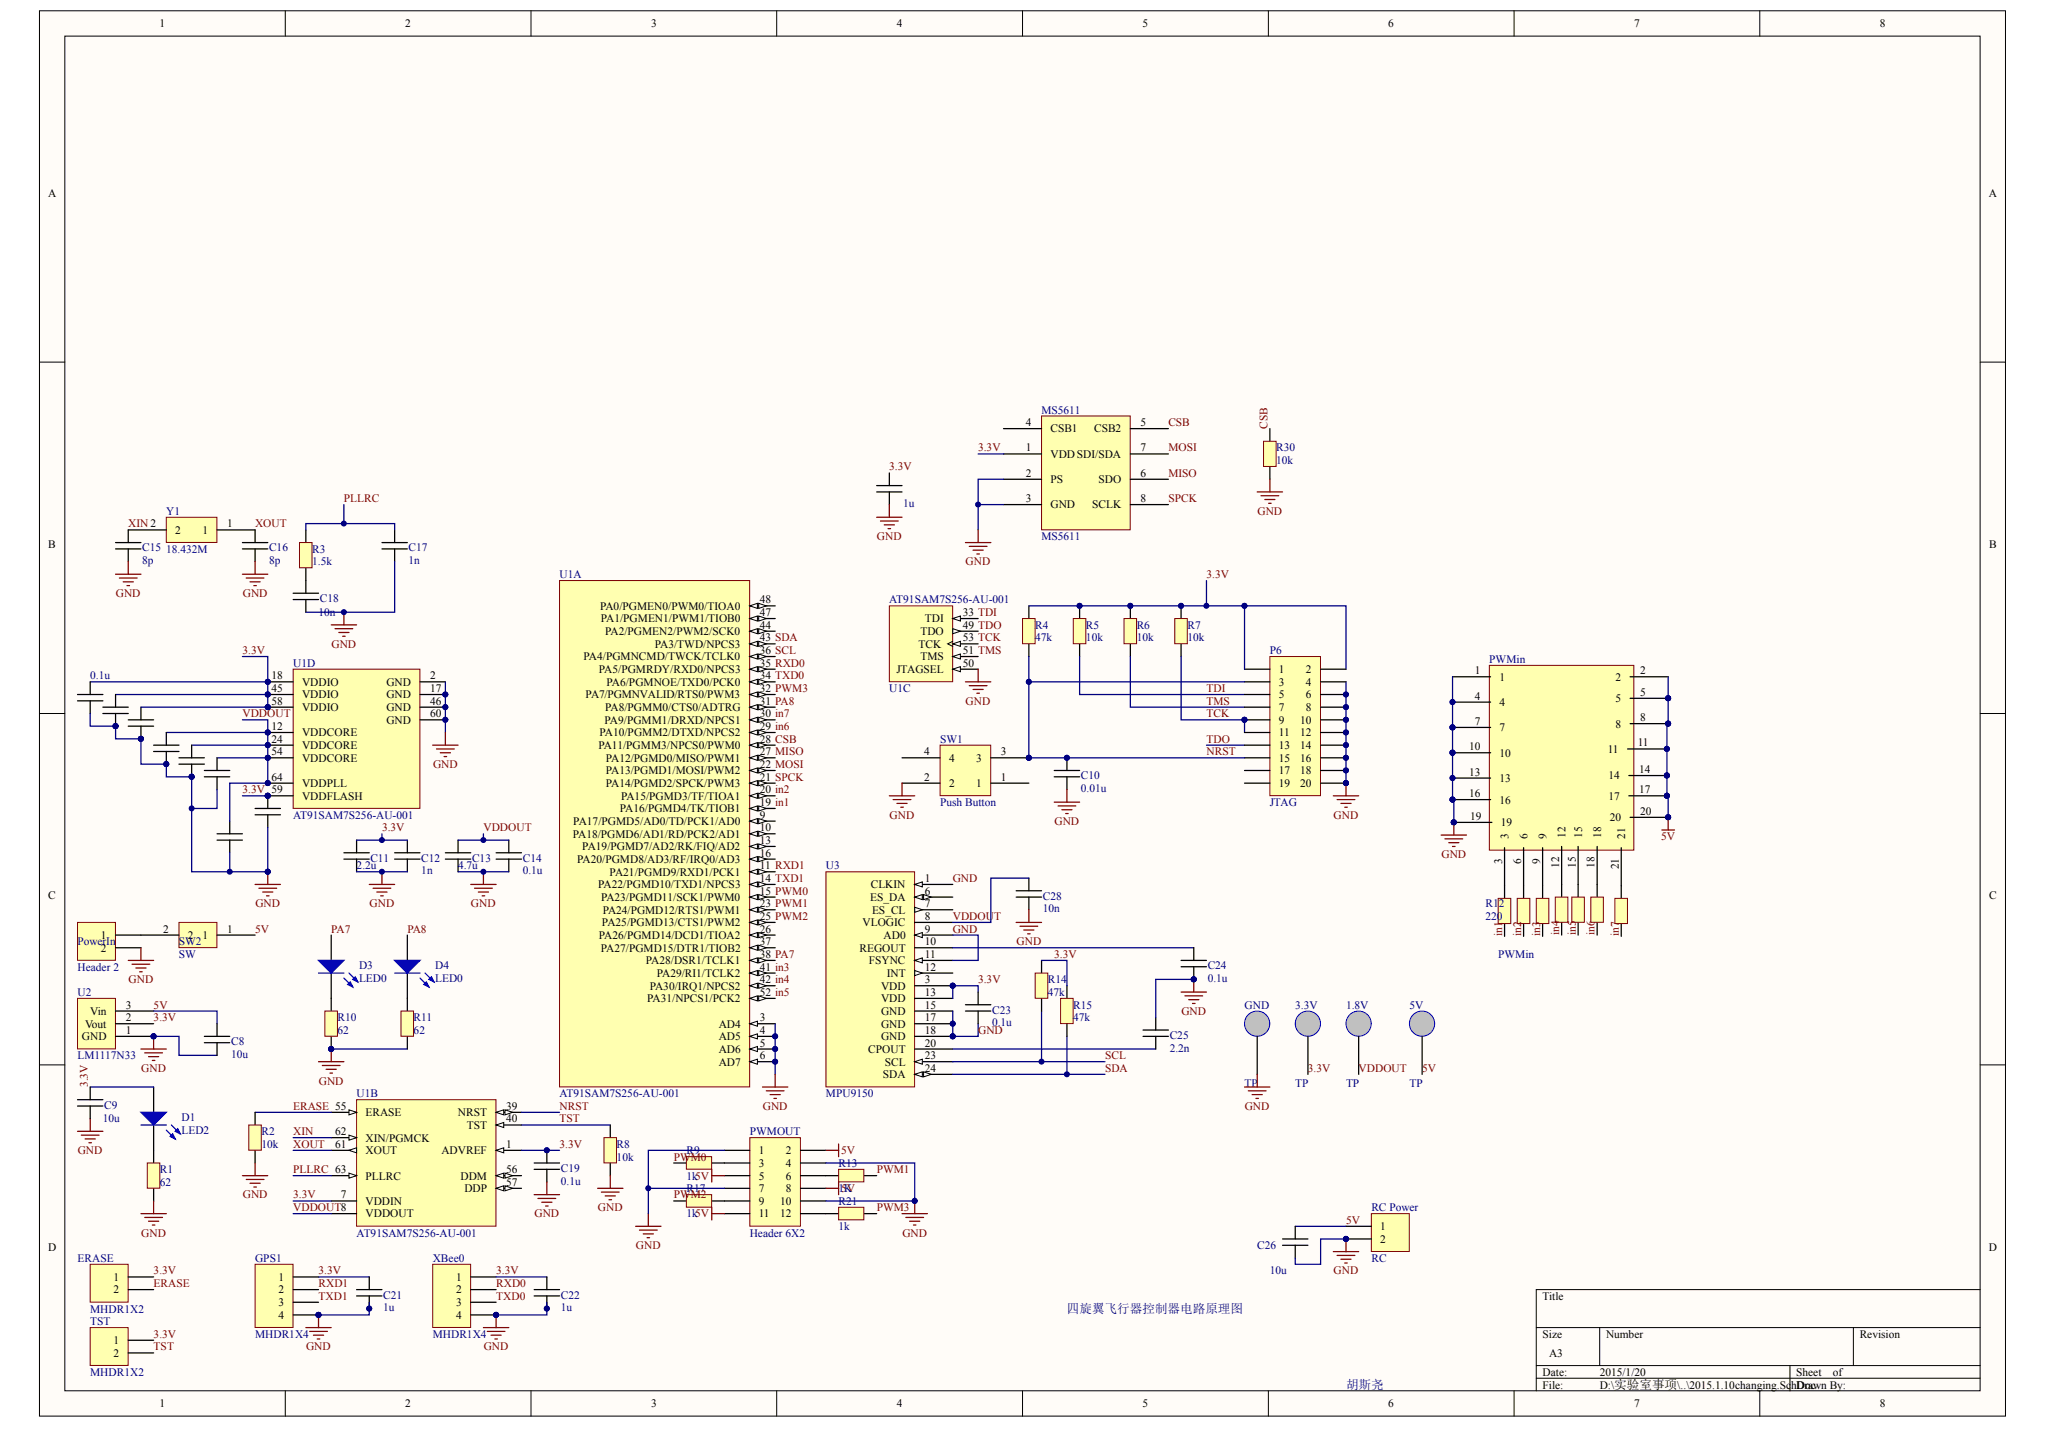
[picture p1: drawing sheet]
<svg xmlns="http://www.w3.org/2000/svg" width="289mm" height="202mm" viewBox="0 0 289 202" stroke-linecap="round" stroke-linejoin="round" font-family="sans-serif">
<defs><g id="words">
<g font-size="1.8" fill="#000080">
<text x="150.5" y="185.1">四旋翼飞行器控制器电路原理图</text>
<text x="189.9" y="195.9">胡斯尧</text>
</g>
<g font-size="1.6">
<text x="22.5" y="3.9">1</text>
<text x="57.2" y="3.9">2</text>
<text x="91.8" y="3.9">3</text>
<text x="126.5" y="3.9">4</text>
<text x="161.2" y="3.9">5</text>
<text x="195.9" y="3.9">6</text>
<text x="230.5" y="3.9">7</text>
<text x="265.2" y="3.9">8</text>
<text x="6.8" y="27.7">A</text>
<text x="280.6" y="27.7">A</text>
<text x="144.7" y="60.1">4</text>
<text x="144.7" y="63.7">1</text>
<text x="148.2" y="61">CSB1</text>
<text x="148.2" y="64.6">VDDSDI/SDA</text>
<text x="154.4" y="61">CSB2</text>
<text x="160.9" y="60.1">5</text>
<text x="160.9" y="63.7">7</text>
<text x="144.7" y="67.3">2</text>
<text x="144.7" y="70.8">3</text>
<text x="148.2" y="68.1">PS</text>
<text x="148.2" y="71.7">GND</text>
<text x="154.1" y="71.7">SCLK</text>
<text x="155" y="68.1">SDO</text>
<text x="160.9" y="67.3">6</text>
<text x="160.9" y="70.8">8</text>
<text x="6.8" y="77.3">B</text>
<text x="24.7" y="75.3">2</text>
<text x="28.6" y="75.3">1</text>
<text x="32" y="74.4">1</text>
<text x="280.6" y="77.3">B</text>
<text x="84.6" y="86">PA0/PGMEN0/PWM0/TIOA0</text>
<text x="84.8" y="87.8">PA1/PGMEN1/PWM1/TIOB0</text>
<text x="85.4" y="89.6">PA2/PGMEN2/PWM2/SCK0</text>
<text x="107.2" y="85.1">48</text>
<text x="107.2" y="86.9">47</text>
<text x="107.2" y="88.7">44</text>
<text x="129.8" y="89.6">TDO</text>
<text x="130.5" y="87.8">TDI</text>
<text x="135.9" y="86.9">33 TDI</text>
<text x="135.9" y="88.7">49 TDO</text>
<text x="38.3" y="95.8">18</text>
<text x="60.7" y="95.8">2</text>
<text x="82.3" y="93.2">PA4/PGMNCMD/TWCK/TCLK0</text>
<text x="84.5" y="94.9">PA5/PGMRDY/RXD0/NPCS3</text>
<text x="92.4" y="91.4">PA3/TWD/NPCS3</text>
<text x="107.2" y="90.5">43 SDA</text>
<text x="107.2" y="92.3">36 SCL</text>
<text x="107.2" y="94">35 RXD0</text>
<text x="107.2" y="95.8">34 TXD0</text>
<text x="126.5" y="94.9">JTAGSEL</text>
<text x="129.6" y="91.4">TCK</text>
<text x="129.8" y="93.2">TMS</text>
<text x="135.9" y="94">50</text>
<text x="135.9" y="90.5">53 TCK</text>
<text x="135.9" y="92.3">51 TMS</text>
<text x="180.4" y="94.9">1</text>
<text x="184.2" y="94.9">2</text>
<text x="208.1" y="95.1">1</text>
<text x="231.4" y="95.1">2</text>
<text x="38.3" y="97.6">45</text>
<text x="38.3" y="99.4">58</text>
<text x="42.6" y="96.7">VDDIO</text>
<text x="42.6" y="98.5">VDDIO</text>
<text x="42.6" y="100.3">VDDIO</text>
<text x="54.5" y="96.7">GND</text>
<text x="54.5" y="98.5">GND</text>
<text x="54.5" y="100.3">GND</text>
<text x="60.7" y="97.6">17</text>
<text x="60.7" y="99.4">46</text>
<text x="60.7" y="101.2">60</text>
<text x="82.6" y="98.5">PA7/PGMNVALID/RTS0/PWM3</text>
<text x="85.4" y="100.3">PA8/PGMM0/CTS0/ADTRG</text>
<text x="85.6" y="96.7">PA6/PGMNOE/TXD0/PCK0</text>
<text x="107.2" y="97.6">32 PWM3</text>
<text x="107.2" y="99.4">31 PA8</text>
<text x="107.2" y="101.2">30 in7</text>
<text x="180.4" y="96.7">3</text>
<text x="180.4" y="98.5">5</text>
<text x="180.4" y="100.3">7</text>
<text x="184.2" y="96.7">4</text>
<text x="184.2" y="98.5">6</text>
<text x="184.2" y="100.3">8</text>
<text x="208.1" y="98.7">4</text>
<text x="211.5" y="96">1</text>
<text x="211.5" y="99.6">4</text>
<text x="227.9" y="96">2</text>
<text x="227.9" y="99.1">5</text>
<text x="231.4" y="98.2">5</text>
<text x="231.4" y="101.7">8</text>
<text x="38.3" y="103">12</text>
<text x="38.3" y="104.8">24</text>
<text x="38.3" y="106.6">54</text>
<text x="42.6" y="103.9">VDDCORE</text>
<text x="42.6" y="105.7">VDDCORE</text>
<text x="42.6" y="107.4">VDDCORE</text>
<text x="54.5" y="102.1">GND</text>
<text x="84.4" y="105.7">PA11/PGMM3/NPCS0/PWM0</text>
<text x="84.6" y="103.9">PA10/PGMM2/DTXD/NPCS2</text>
<text x="85.3" y="102.1">PA9/PGMM1/DRXD/NPCS1</text>
<text x="85.5" y="107.4">PA12/PGMD0/MISO/PWM1</text>
<text x="107.2" y="103">29 in6</text>
<text x="107.2" y="104.8">28 CSB</text>
<text x="107.2" y="106.6">27 MISO</text>
<text x="130.4" y="106.6">4</text>
<text x="133.9" y="107.4">4</text>
<text x="137.7" y="107.4">3</text>
<text x="141.2" y="106.6">3</text>
<text x="180.4" y="102.1">9</text>
<text x="180.4" y="103.9">11</text>
<text x="180.4" y="105.7">13</text>
<text x="180.4" y="107.4">15</text>
<text x="183.4" y="102.1">10</text>
<text x="183.4" y="103.9">12</text>
<text x="183.4" y="105.7">14</text>
<text x="183.4" y="107.4">16</text>
<text x="207.2" y="105.8">10</text>
<text x="208.1" y="102.3">7</text>
<text x="211.5" y="103.2">7</text>
<text x="211.5" y="106.7">10</text>
<text x="226.8" y="106.2">11</text>
<text x="227.9" y="102.6">8</text>
<text x="231" y="105.3">11</text>
<text x="38.3" y="110.1">64</text>
<text x="42.6" y="112.8">VDDFLASH</text>
<text x="42.6" y="111">VDDPLL</text>
<text x="85.5" y="109.2">PA13/PGMD1/MOSI/PWM2</text>
<text x="85.5" y="111">PA14/PGMD2/SPCK/PWM3</text>
<text x="87.6" y="112.8">PA15/PGMD3/TF/TIOA1</text>
<text x="107.2" y="108.3">22 MOSI</text>
<text x="107.2" y="110.1">21 SPCK</text>
<text x="107.2" y="111.9">20 in2</text>
<text x="107.2" y="113.7">19 in1</text>
<text x="130.4" y="110.1">2</text>
<text x="133.9" y="111">2</text>
<text x="137.7" y="111">1</text>
<text x="141.2" y="110.1">1</text>
<text x="180.4" y="109.2">17</text>
<text x="180.4" y="111">19</text>
<text x="183.4" y="109.2">18</text>
<text x="183.4" y="111">20</text>
<text x="207.2" y="109.4">13</text>
<text x="207.2" y="112.4">16</text>
<text x="211.5" y="110.3">13</text>
<text x="211.5" y="113.3">16</text>
<text x="226.9" y="109.9">14</text>
<text x="226.9" y="112.8">17</text>
<text x="231.2" y="109.1">14</text>
<text x="231.2" y="111.9">17</text>
<text x="80.8" y="118.2">PA18/PGMD6/AD1/RD/PCK2/AD1</text>
<text x="80.9" y="116.4">PA17/PGMD5/AD0/TD/PCK1/AD0</text>
<text x="82.1" y="119.9">PA19/PGMD7/AD2/RK/FIQ/AD2</text>
<text x="87.4" y="114.6">PA16/PGMD4/TK/TIOB1</text>
<text x="107.2" y="117.3">10</text>
<text x="107.2" y="119.1">13</text>
<text x="107.2" y="115.5">9</text>
<text x="207.4" y="115.7">19</text>
<text x="211.7" y="116.6">19</text>
<text x="212.8" y="118.3" transform="rotate(-90 212.8 118.3)">3</text>
<text x="215.5" y="118.3" transform="rotate(-90 215.5 118.3)">6</text>
<text x="218.2" y="118.3" transform="rotate(-90 218.2 118.3)">9</text>
<text x="220.9" y="118.1" transform="rotate(-90 220.9 118.1)">12</text>
<text x="223.2" y="118.1" transform="rotate(-90 223.2 118.1)">15</text>
<text x="225.9" y="118.1" transform="rotate(-90 225.9 118.1)">18</text>
<text x="227.1" y="115.8">20</text>
<text x="229.3" y="118.3" transform="rotate(-90 229.3 118.3)">21</text>
<text x="231.4" y="115">20</text>
<text x="81.4" y="121.7">PA20/PGMD8/AD3/RF/IRQ0/AD3</text>
<text x="84.4" y="125.3">PA22/PGMD10/TXD1/NPCS3</text>
<text x="86" y="123.5">PA21/PGMD9/RXD1/PCK1</text>
<text x="107.2" y="120.8">16</text>
<text x="107.2" y="122.6">11 RXD1</text>
<text x="107.2" y="124.4">14 TXD1</text>
<text x="122.9" y="125.3">CLKIN</text>
<text x="130.5" y="124.4">1</text>
<text x="211.9" y="121.8" transform="rotate(-90 211.9 121.8)">3</text>
<text x="214.6" y="121.8" transform="rotate(-90 214.6 121.8)">6</text>
<text x="217.3" y="121.8" transform="rotate(-90 217.3 121.8)">9</text>
<text x="220" y="122.4" transform="rotate(-90 220 122.4)">12</text>
<text x="222.3" y="122.4" transform="rotate(-90 222.3 122.4)">15</text>
<text x="225" y="122.4" transform="rotate(-90 225 122.4)">18</text>
<text x="228.4" y="122.6" transform="rotate(-90 228.4 122.6)">21</text>
<text x="6.8" y="126.9">C</text>
<text x="23" y="131.6">2</text>
<text x="32" y="131.6">1</text>
<text x="84.8" y="127.1">PA23/PGMD11/SCK1/PWM0</text>
<text x="84.9" y="130.7">PA25/PGMD13/CTS1/PWM2</text>
<text x="85" y="128.9">PA24/PGMD12/RTS1/PWM1</text>
<text x="107.2" y="126.2">15 PWM0</text>
<text x="107.2" y="128">23 PWM1</text>
<text x="107.2" y="129.8">25 PWM2</text>
<text x="107.2" y="131.6">26</text>
<text x="121.7" y="130.7">VLOGIC</text>
<text x="122.8" y="127.1">ES_DA</text>
<text x="123" y="128.9">ES_CL</text>
<text x="130.5" y="126.2">6</text>
<text x="130.5" y="128">7</text>
<text x="130.5" y="129.8">8</text>
<text x="130.5" y="131.6">9</text>
<text x="280.6" y="126.9">C</text>
<text x="14.2" y="132.5">1</text>
<text x="14.2" y="134.2">2</text>
<text x="26.5" y="132.5">2</text>
<text x="28.6" y="132.5">1</text>
<text x="84.5" y="132.5">PA26/PGMD14/DCD1/TIOA2</text>
<text x="84.8" y="134.2">PA27/PGMD15/DTR1/TIOB2</text>
<text x="91.1" y="136">PA28/DSR1/TCLK1</text>
<text x="92.6" y="137.8">PA29/RI1/TCLK2</text>
<text x="107.2" y="133.3">37</text>
<text x="107.2" y="135.1">38 PA7</text>
<text x="107.2" y="136.9">41 in3</text>
<text x="121.2" y="134.2">REGOUT</text>
<text x="122.6" y="136">FSYNC</text>
<text x="124.7" y="132.5">AD0</text>
<text x="125.1" y="137.8">INT</text>
<text x="130.5" y="135.1">11</text>
<text x="130.5" y="133.3">10</text>
<text x="130.5" y="136.9">12</text>
<text x="12.7" y="143.2">Vin</text>
<text x="17.7" y="142.3">3</text>
<text x="91.3" y="141.4">PA31/NPCS1/PCK2</text>
<text x="91.7" y="139.6">PA30/IRQ1/NPCS2</text>
<text x="107.2" y="138.7">42 in4</text>
<text x="107.2" y="140.5">52 in5</text>
<text x="124.3" y="139.6">VDD</text>
<text x="124.3" y="141.4">VDD</text>
<text x="124.3" y="143.2">GND</text>
<text x="130.5" y="138.7">3</text>
<text x="130.5" y="140.5">13</text>
<text x="130.5" y="142.3">15</text>
<text x="11.6" y="146.7">GND</text>
<text x="12" y="145">Vout</text>
<text x="17.7" y="145.8">1</text>
<text x="17.7" y="144.1">2</text>
<text x="101.4" y="145">AD4</text>
<text x="101.4" y="146.7">AD5</text>
<text x="101.4" y="148.5">AD6</text>
<text x="107.2" y="144.1">3</text>
<text x="107.2" y="145.8">4</text>
<text x="107.2" y="147.6">5</text>
<text x="107.2" y="149.4">6</text>
<text x="122.5" y="148.5">CPOUT</text>
<text x="124.3" y="145">GND</text>
<text x="124.3" y="146.7">GND</text>
<text x="130.5" y="144.1">17</text>
<text x="130.5" y="145.8">18</text>
<text x="130.5" y="147.6">20</text>
<text x="130.5" y="149.4">23</text>
<text x="101.4" y="150.3">AD7</text>
<text x="124.6" y="152.1">SDA</text>
<text x="124.8" y="150.3">SCL</text>
<text x="130.5" y="151.2">24</text>
<text x="47.3" y="160.1">62</text>
<text x="47.3" y="161.9">61</text>
<text x="51.6" y="157.4">ERASE</text>
<text x="51.6" y="161">XIN/PGMCK</text>
<text x="64.6" y="157.4">NRST</text>
<text x="65.9" y="159.2">TST</text>
<text x="71.4" y="161.9">1</text>
<text x="71.4" y="156.6">39</text>
<text x="71.4" y="158.3">40</text>
<text x="51.6" y="166.4">PLLRC</text>
<text x="51.6" y="162.8">XOUT</text>
<text x="62.3" y="162.8">ADVREF</text>
<text x="65" y="166.4">DDM</text>
<text x="71.4" y="165.5">56</text>
<text x="71.4" y="167.3">57</text>
<text x="107" y="162.8">1</text>
<text x="107" y="164.6">3</text>
<text x="107" y="166.4">5</text>
<text x="110.9" y="162.8">2</text>
<text x="110.9" y="164.6">4</text>
<text x="110.9" y="166.4">6</text>
<text x="48.1" y="169.1">7</text>
<text x="51.6" y="170">VDDIN</text>
<text x="51.6" y="171.7">VDDOUT</text>
<text x="65.5" y="168.2">DDP</text>
<text x="107" y="168.2">7</text>
<text x="107" y="170">9</text>
<text x="107" y="171.7">11</text>
<text x="110.1" y="170">10</text>
<text x="110.1" y="171.7">12</text>
<text x="110.9" y="168.2">8</text>
<text x="194.7" y="173.5">1</text>
<text x="6.8" y="176.4">D</text>
<text x="194.7" y="175.3">2</text>
<text x="280.6" y="176.4">D</text>
<text x="16" y="180.7">1</text>
<text x="16" y="182.5">2</text>
<text x="39.3" y="180.7">1</text>
<text x="39.3" y="182.5">2</text>
<text x="39.3" y="184.2">3</text>
<text x="64.3" y="180.7">1</text>
<text x="64.3" y="182.5">2</text>
<text x="64.3" y="184.2">3</text>
<text x="217.6" y="183.3">Title</text>
<text x="16" y="189.6">1</text>
<text x="16" y="191.4">2</text>
<text x="39.3" y="186">4</text>
<text x="64.3" y="186">4</text>
<text x="217.6" y="188.7">Size</text>
<text x="218.5" y="191.4">A3</text>
<text x="226.6" y="188.7">Number</text>
<text x="262.4" y="188.7">Revision</text>
<text x="217.6" y="194.1">Date:</text>
<text x="217.6" y="195.9">File:</text>
<text x="225.7" y="194.1">2015/1/20</text>
<text x="225.7" y="195.9">D:\实验室事项\..\2015.1.10changing.SchDoc</text>
<text x="253.4" y="194.1">Sheet</text>
<text x="254.6" y="195.9">rawn By:</text>
<text x="258.6" y="194.1">of</text>
<text x="22.5" y="198.5">1</text>
<text x="57.2" y="198.5">2</text>
<text x="91.8" y="198.5">3</text>
<text x="126.5" y="198.5">4</text>
<text x="161.2" y="198.5">5</text>
<text x="195.9" y="198.5">6</text>
<text x="230.5" y="198.5">7</text>
<text x="265.2" y="198.5">8</text>
</g>
<g font-size="1.6" fill="#000080">
<text x="146.9" y="58.3">MS5611</text>
<text x="180" y="63.7">R30</text>
<text x="180" y="65.5">10k</text>
<text x="127.4" y="71.5">1u</text>
<text x="20.1" y="77.8">C15</text>
<text x="23.5" y="72.6">Y1</text>
<text x="23.5" y="78">18.432M</text>
<text x="38" y="77.8">C16</text>
<text x="44" y="78">R3</text>
<text x="57.6" y="77.8">C17</text>
<text x="146.9" y="76.2">MS5611</text>
<text x="20.1" y="79.6">8p</text>
<text x="38" y="79.6">8p</text>
<text x="44" y="79.8">1.5k</text>
<text x="57.6" y="79.6">1n</text>
<text x="78.9" y="81.5">U1A</text>
<text x="44.9" y="86.9">10n</text>
<text x="45.1" y="84.9">C18</text>
<text x="125.5" y="85.1">AT91SAM7S256-AU-001</text>
<text x="146.1" y="88.7">R4</text>
<text x="153.2" y="88.7">R5</text>
<text x="160.4" y="88.7">R6</text>
<text x="167.5" y="88.7">R7</text>
<text x="12.7" y="95.8">0.1u</text>
<text x="41.4" y="94">U1D</text>
<text x="146.1" y="90.5">47k</text>
<text x="153.2" y="90.5">10k</text>
<text x="160.4" y="90.5">10k</text>
<text x="167.5" y="90.5">10k</text>
<text x="179.2" y="92.3">P6</text>
<text x="210.1" y="93.5">PWMin</text>
<text x="125.5" y="97.6">U1C</text>
<text x="132.6" y="104.8">SW1</text>
<text x="132.6" y="113.7">Push Button</text>
<text x="152.5" y="109.9">C10</text>
<text x="152.5" y="111.7">0.01u</text>
<text x="179.2" y="113.7">JTAG</text>
<text x="41.4" y="115.5">AT91SAM7S256-AU-001</text>
<text x="50.3" y="122.6">2.2u</text>
<text x="52.3" y="121.6">C11</text>
<text x="59.4" y="121.6">C12</text>
<text x="59.4" y="123.3">1n</text>
<text x="64.6" y="122.6">4.7u</text>
<text x="66.6" y="121.6">C13</text>
<text x="73.7" y="121.6">C14</text>
<text x="73.7" y="123.3">0.1u</text>
<text x="116.5" y="122.6">U3</text>
<text x="147.1" y="126.9">C28</text>
<text x="147.1" y="128.7">10n</text>
<text x="209.6" y="128">R12</text>
<text x="209.6" y="129.8">220</text>
<text x="10.9" y="133.3">PowerIn</text>
<text x="10.9" y="136.9">Header 2</text>
<text x="25.3" y="133.3">SW2</text>
<text x="25.3" y="135.1">SW</text>
<text x="50.7" y="136.7">D3</text>
<text x="61.4" y="136.7">D4</text>
<text x="170.4" y="136.7">C24</text>
<text x="211.4" y="135.1">PWMin</text>
<text x="10.9" y="140.5">U2</text>
<text x="50.7" y="138.5">LED0</text>
<text x="61.4" y="138.5">LED0</text>
<text x="140" y="143">C23</text>
<text x="147.8" y="138.7">R14</text>
<text x="147.8" y="140.5">47k</text>
<text x="151.4" y="142.3">R15</text>
<text x="170.4" y="138.5">0.1u</text>
<text x="175.6" y="142.3">GND</text>
<text x="182.7" y="142.3">3.3V</text>
<text x="189.9" y="142.3">1.8V</text>
<text x="198.8" y="142.3">5V</text>
<text x="10.9" y="149.4">LM1117N33</text>
<text x="32.6" y="147.4">C8</text>
<text x="32.6" y="149.2">10u</text>
<text x="47.6" y="144.1">R10</text>
<text x="47.6" y="145.8">62</text>
<text x="58.4" y="144.1">R11</text>
<text x="58.4" y="145.8">62</text>
<text x="140" y="144.8">0.1u</text>
<text x="151.4" y="144.1">47k</text>
<text x="165" y="146.6">C25</text>
<text x="165" y="148.3">2.2n</text>
<text x="50.3" y="154.8">U1B</text>
<text x="78.9" y="154.8">AT91SAM7S256-AU-001</text>
<text x="116.5" y="154.8">MPU9150</text>
<text x="175.6" y="153.3">TP</text>
<text x="182.7" y="153.3">TP</text>
<text x="189.9" y="153.3">TP</text>
<text x="198.8" y="153.3">TP</text>
<text x="14.5" y="158.3">10u</text>
<text x="14.7" y="156.4">C9</text>
<text x="25.6" y="158.2">D1</text>
<text x="25.6" y="160">LED2</text>
<text x="36.9" y="160.1">R2</text>
<text x="36.9" y="161.9">10k</text>
<text x="87" y="161.9">R8</text>
<text x="105.8" y="160.1">PWMOUT</text>
<text x="22.6" y="165.5">R1</text>
<text x="22.6" y="167.3">62</text>
<text x="79.1" y="165.3">C19</text>
<text x="79.1" y="167.1">0.1u</text>
<text x="87" y="163.7">10k</text>
<text x="96.8" y="162.8">R9</text>
<text x="96.8" y="166.4">1k5V</text>
<text x="118.3" y="164.6">R13</text>
<text x="96.8" y="168.2">R17</text>
<text x="96.8" y="171.7">1k5V</text>
<text x="118.3" y="168.2">1K</text>
<text x="118.3" y="170">R21</text>
<text x="118.3" y="173.5">1k</text>
<text x="193.5" y="170.9">RC Power</text>
<text x="10.9" y="178">ERASE</text>
<text x="36" y="178">GPS1</text>
<text x="50.3" y="174.4">AT91SAM7S256-AU-001</text>
<text x="61" y="178">XBee0</text>
<text x="105.8" y="174.4">Header 6X2</text>
<text x="177.4" y="176.2">C26</text>
<text x="179.2" y="179.8">10u</text>
<text x="193.5" y="178">RC</text>
<text x="12.7" y="185.1">MHDR1X2</text>
<text x="54.1" y="183.2">C21</text>
<text x="54.1" y="185">1u</text>
<text x="79.1" y="183.2">C22</text>
<text x="79.1" y="185">1u</text>
<text x="12.7" y="186.9">TST</text>
<text x="36" y="188.7">MHDR1X4</text>
<text x="61" y="188.7">MHDR1X4</text>
<text x="12.7" y="194.1">MHDR1X2</text>
</g>
<g font-size="1.6" fill="#800000">
<text x="138" y="63.7">3.3V</text>
<text x="164.8" y="60.1">CSB</text>
<text x="164.8" y="63.7">MOSI</text>
<text x="178.8" y="60.5" transform="rotate(-90 178.8 60.5)">CSB</text>
<text x="48.5" y="70.8">PLLRC</text>
<text x="125.5" y="66.4">3.3V</text>
<text x="164.8" y="70.8">SPCK</text>
<text x="164.8" y="67.3">MISO</text>
<text x="18.1" y="74.4">XIN2</text>
<text x="36" y="74.4">XOUT</text>
<text x="123.7" y="76.2">GND</text>
<text x="177.4" y="72.6">GND</text>
<text x="136.2" y="79.8">GND</text>
<text x="170.2" y="81.5">3.3V</text>
<text x="16.3" y="84.2">GND</text>
<text x="34.2" y="84.2">GND</text>
<text x="34.2" y="92.3">3.3V</text>
<text x="46.8" y="91.4">GND</text>
<text x="34.2" y="101.2">VDDOUT</text>
<text x="136.2" y="99.4">GND</text>
<text x="170.2" y="97.6">TDI</text>
<text x="170.2" y="99.4">TMS</text>
<text x="170.2" y="101.2">TCK</text>
<text x="170.2" y="106.6">NRST</text>
<text x="170.2" y="104.8">TDO</text>
<text x="34.2" y="111.9">3.3V 59</text>
<text x="61.1" y="108.3">GND</text>
<text x="53.9" y="117.3">3.3V</text>
<text x="68.2" y="117.3">VDDOUT</text>
<text x="125.5" y="115.5">GND</text>
<text x="148.8" y="116.4">GND</text>
<text x="188.1" y="115.5">GND</text>
<text x="234.4" y="118.5">5V</text>
<text x="134.4" y="124.4">GND</text>
<text x="203.4" y="121">GND</text>
<text x="36" y="131.6">5V</text>
<text x="36" y="128">GND</text>
<text x="46.7" y="131.6">PA7</text>
<text x="52.1" y="128">GND</text>
<text x="57.5" y="131.6">PA8</text>
<text x="66.4" y="128">GND</text>
<text x="134.4" y="129.8">VDDOUT</text>
<text x="134.4" y="131.6">GND</text>
<text x="220" y="131.9" transform="rotate(-90 220 131.9)">in4</text>
<text x="222.3" y="131.9" transform="rotate(-90 222.3 131.9)">in5</text>
<text x="225" y="131.9" transform="rotate(-90 225 131.9)">in6</text>
<text x="143.4" y="133.3">GND</text>
<text x="148.7" y="135.1">3.3V</text>
<text x="211.9" y="132.1" transform="rotate(-90 211.9 132.1)">in1</text>
<text x="214.6" y="132.1" transform="rotate(-90 214.6 132.1)">in2</text>
<text x="217.3" y="132.1" transform="rotate(-90 217.3 132.1)">in3</text>
<text x="228.4" y="132.1" transform="rotate(-90 228.4 132.1)">in7</text>
<text x="18.1" y="138.7">GND</text>
<text x="21.7" y="142.3">5V</text>
<text x="138" y="138.7">3.3V</text>
<text x="166.7" y="143.2">GND</text>
<text x="21.7" y="144.1">3.3V</text>
<text x="138" y="145.8">GND</text>
<text x="155.9" y="149.4">SCL</text>
<text x="12.4" y="153.3" transform="rotate(-90 12.4 153.3)">3.3V</text>
<text x="19.9" y="151.2">GND</text>
<text x="45" y="153">GND</text>
<text x="155.9" y="151.2">SDA</text>
<text x="184.5" y="151.2">3.3V</text>
<text x="191.7" y="151.2">VDDOUT</text>
<text x="200.6" y="151.2">5V</text>
<text x="41.4" y="156.6">ERASE 55</text>
<text x="41.4" y="160.1">XIN</text>
<text x="41.4" y="161.9">XOUT</text>
<text x="78.9" y="156.6">NRST</text>
<text x="78.9" y="158.3">TST</text>
<text x="78.9" y="161.9">3.3V</text>
<text x="107.6" y="156.6">GND</text>
<text x="175.6" y="156.6">GND</text>
<text x="11" y="162.8">GND</text>
<text x="41.4" y="165.5">PLLRC 63</text>
<text x="95" y="163.7">PWM0</text>
<text x="118.7" y="162.8">5V</text>
<text x="123.7" y="165.5">PWM1</text>
<text x="34.2" y="169.1">GND</text>
<text x="41.4" y="169.1">3.3V</text>
<text x="41.4" y="170.9">VDDOUT8</text>
<text x="75.4" y="171.7">GND</text>
<text x="84.4" y="170.9">GND</text>
<text x="95" y="169.1">PWM2</text>
<text x="118.7" y="168.2">5V</text>
<text x="123.7" y="170.9">PWM3</text>
<text x="189.9" y="172.6">5V</text>
<text x="19.9" y="174.4">GND</text>
<text x="21.7" y="179.8">3.3V</text>
<text x="44.9" y="179.8">3.3V</text>
<text x="70" y="179.8">3.3V</text>
<text x="89.7" y="176.2">GND</text>
<text x="127.3" y="174.4">GND</text>
<text x="188.1" y="179.8">GND</text>
<text x="21.7" y="181.6">ERASE</text>
<text x="44.9" y="181.6">RXD1</text>
<text x="44.9" y="183.3">TXD1</text>
<text x="70" y="181.6">RXD0</text>
<text x="70" y="183.3">TXD0</text>
<text x="21.7" y="188.7">3.3V</text>
<text x="21.7" y="190.5">TST</text>
<text x="43.2" y="190.5">GND</text>
<text x="68.2" y="190.5">GND</text>
</g>
</g></defs>
<g fill="#fffcf8" stroke="#000" stroke-width=".14">
<path d="M5.6 1.5h277.3v198.3h-277.3z"/>
<path d="M9.1 5.1h270.2v191.1h-270.2z"/>
</g>
<g fill="none" stroke="#000" stroke-width=".14">
<path d="M40.2 1.5v3.6M74.9 1.5v3.6M109.6 1.5v3.6M144.3 1.5v3.6M178.9 1.5v3.6M213.6 1.5v3.6M248.3 1.5v3.6M5.6 51.1h3.5M279.4 51.1h3.5M5.6 100.6h3.5M279.4 100.6h3.5M5.6 150.2h3.5"/>
<path d="M279.4 150.2h3.5M40.2 196.2v3.6M74.9 196.2v3.6M109.6 196.2v3.6M144.3 196.2v3.6M178.9 196.2v3.6M213.6 196.2v3.6M216.7 187.3h62.7M216.7 192.6h62.7M216.7 194.4h62.7M225.7 187.3v5.3M248.3 196.2v3.6"/>
<path d="M252.5 192.6v3.6M261.5 187.3v5.3M279.4 181.9h-62.7v14.3"/>
</g>
<path d="M10.9 140.8h5.4v7.2h-5.4z" fill="#ffffb0" stroke="#800000" stroke-width=".14"/>
<path d="M16.3 146.2h5.4M16.3 144.4h5.4M16.3 142.6h5.4" fill="none" stroke="#000" stroke-width=".18"/>
<circle cx="21.7" cy="146.2" r=".35" fill="#000080" stroke="#000080" stroke-width=".14"/>
<path d="M78.9 81.9h26.9v71.4h-26.9z" fill="#ffffb0" stroke="#800000" stroke-width=".14"/>
<path d="M105.8 144.4h3.6" fill="none" stroke="#000" stroke-width=".18"/>
<path d="M105.8 144.4l1.1-.3v.7z" fill="#fffcf8" stroke="#000" stroke-width=".14"/>
<path d="M105.8 146.2h3.6" fill="none" stroke="#000" stroke-width=".18"/>
<path d="M105.8 146.2l1.1-.4v.8z" fill="#fffcf8" stroke="#000" stroke-width=".14"/>
<circle cx="109.4" cy="146.2" r=".35" fill="#000080" stroke="#000080" stroke-width=".14"/>
<path d="M105.8 148h3.6" fill="none" stroke="#000" stroke-width=".18"/>
<path d="M105.8 148l1.1-.4v.7z" fill="#fffcf8" stroke="#000" stroke-width=".14"/>
<circle cx="109.4" cy="148" r=".35" fill="#000080" stroke="#000080" stroke-width=".14"/>
<path d="M105.8 149.8h3.6" fill="none" stroke="#000" stroke-width=".18"/>
<path d="M105.8 149.8l1.1-.4v.7z" fill="#fffcf8" stroke="#000" stroke-width=".14"/>
<circle cx="109.4" cy="149.8" r=".35" fill="#000080" stroke="#000080" stroke-width=".14"/>
<path d="M105.8 85.5h3.6" fill="none" stroke="#000" stroke-width=".18"/>
<g fill="#fffcf8" stroke="#000" stroke-width=".14">
<path d="M105.8 85.5l1.1-.4v.7z"/>
<path d="M107 85.1l1.1 .4-1.1 .3z"/>
</g>
<path d="M105.8 87.3h3.6" fill="none" stroke="#000" stroke-width=".18"/>
<g fill="#fffcf8" stroke="#000" stroke-width=".14">
<path d="M105.8 87.3l1.1-.4v.7z"/>
<path d="M107 86.9l1.1 .4-1.1 .3z"/>
</g>
<path d="M105.8 117.6h3.6" fill="none" stroke="#000" stroke-width=".18"/>
<g fill="#fffcf8" stroke="#000" stroke-width=".14">
<path d="M105.8 117.6l1.1-.3v.7z"/>
<path d="M107 117.3l1.1 .3-1.1 .4z"/>
</g>
<path d="M105.8 119.4h3.6" fill="none" stroke="#000" stroke-width=".18"/>
<g fill="#fffcf8" stroke="#000" stroke-width=".14">
<path d="M105.8 119.4l1.1-.4v.8z"/>
<path d="M107 119l1.1 .4-1.1 .4z"/>
</g>
<path d="M105.8 89h3.6" fill="none" stroke="#000" stroke-width=".18"/>
<g fill="#fffcf8" stroke="#000" stroke-width=".14">
<path d="M105.8 89l1.1-.3v.7z"/>
<path d="M107 88.7l1.1 .3-1.1 .4z"/>
</g>
<path d="M105.8 121.2h3.6" fill="none" stroke="#000" stroke-width=".18"/>
<g fill="#fffcf8" stroke="#000" stroke-width=".14">
<path d="M105.8 121.2l1.1-.4v.7z"/>
<path d="M107 120.8l1.1 .4-1.1 .3z"/>
</g>
<path d="M105.8 123h3.6" fill="none" stroke="#000" stroke-width=".18"/>
<g fill="#fffcf8" stroke="#000" stroke-width=".14">
<path d="M105.8 123l1.1-.4v.7z"/>
<path d="M107 122.6l1.1 .4-1.1 .3z"/>
</g>
<path d="M105.8 124.8h3.6" fill="none" stroke="#000" stroke-width=".18"/>
<g fill="#fffcf8" stroke="#000" stroke-width=".14">
<path d="M105.8 124.8l1.1-.4v.7z"/>
<path d="M107 124.4l1.1 .4-1.1 .3z"/>
</g>
<path d="M105.8 126.5h3.6" fill="none" stroke="#000" stroke-width=".18"/>
<g fill="#fffcf8" stroke="#000" stroke-width=".14">
<path d="M105.8 126.5l1.1-.3v.7z"/>
<path d="M107 126.2l1.1 .3-1.1 .4z"/>
</g>
<path d="M105.8 128.3h3.6" fill="none" stroke="#000" stroke-width=".18"/>
<g fill="#fffcf8" stroke="#000" stroke-width=".14">
<path d="M105.8 128.3l1.1-.3v.7z"/>
<path d="M107 128l1.1 .3-1.1 .4z"/>
</g>
<path d="M105.8 130.1h3.6" fill="none" stroke="#000" stroke-width=".18"/>
<g fill="#fffcf8" stroke="#000" stroke-width=".14">
<path d="M105.8 130.1l1.1-.3v.7z"/>
<path d="M107 129.8l1.1 .3-1.1 .4z"/>
</g>
<path d="M105.8 131.9h3.6" fill="none" stroke="#000" stroke-width=".18"/>
<g fill="#fffcf8" stroke="#000" stroke-width=".14">
<path d="M105.8 131.9l1.1-.4v.8z"/>
<path d="M107 131.5l1.1 .4-1.1 .4z"/>
</g>
<path d="M105.8 103.3h3.6" fill="none" stroke="#000" stroke-width=".18"/>
<g fill="#fffcf8" stroke="#000" stroke-width=".14">
<path d="M105.8 103.3l1.1-.3v.7z"/>
<path d="M107 103l1.1 .3-1.1 .4z"/>
</g>
<path d="M105.8 133.7h3.6" fill="none" stroke="#000" stroke-width=".18"/>
<g fill="#fffcf8" stroke="#000" stroke-width=".14">
<path d="M105.8 133.7l1.1-.4v.7z"/>
<path d="M107 133.3l1.1 .4-1.1 .3z"/>
</g>
<path d="M105.8 135.5h3.6" fill="none" stroke="#000" stroke-width=".18"/>
<g fill="#fffcf8" stroke="#000" stroke-width=".14">
<path d="M105.8 135.5l1.1-.4v.7z"/>
<path d="M107 135.1l1.1 .4-1.1 .3z"/>
</g>
<path d="M105.8 137.3h3.6" fill="none" stroke="#000" stroke-width=".18"/>
<g fill="#fffcf8" stroke="#000" stroke-width=".14">
<path d="M105.8 137.3l1.1-.4v.7z"/>
<path d="M107 136.9l1.1 .4-1.1 .3z"/>
</g>
<path d="M105.8 90.8h3.6" fill="none" stroke="#000" stroke-width=".18"/>
<g fill="#fffcf8" stroke="#000" stroke-width=".14">
<path d="M105.8 90.8l1.1-.3v.7z"/>
<path d="M107 90.5l1.1 .3-1.1 .4z"/>
</g>
<path d="M105.8 139h3.6" fill="none" stroke="#000" stroke-width=".18"/>
<g fill="#fffcf8" stroke="#000" stroke-width=".14">
<path d="M105.8 139l1.1-.3v.7z"/>
<path d="M107 138.7l1.1 .3-1.1 .4z"/>
</g>
<path d="M105.8 140.8h3.6" fill="none" stroke="#000" stroke-width=".18"/>
<g fill="#fffcf8" stroke="#000" stroke-width=".14">
<path d="M105.8 140.8l1.1-.3v.7z"/>
<path d="M107 140.5l1.1 .3-1.1 .4z"/>
</g>
<path d="M105.8 92.6h3.6" fill="none" stroke="#000" stroke-width=".18"/>
<g fill="#fffcf8" stroke="#000" stroke-width=".14">
<path d="M105.8 92.6l1.1-.3v.7z"/>
<path d="M107 92.3l1.1 .3-1.1 .4z"/>
</g>
<path d="M105.8 94.4h3.6" fill="none" stroke="#000" stroke-width=".18"/>
<g fill="#fffcf8" stroke="#000" stroke-width=".14">
<path d="M105.8 94.4l1.1-.4v.8z"/>
<path d="M107 94l1.1 .4-1.1 .4z"/>
</g>
<path d="M105.8 96.2h3.6" fill="none" stroke="#000" stroke-width=".18"/>
<g fill="#fffcf8" stroke="#000" stroke-width=".14">
<path d="M105.8 96.2l1.1-.4v.7z"/>
<path d="M107 95.8l1.1 .4-1.1 .3z"/>
</g>
<path d="M105.8 98h3.6" fill="none" stroke="#000" stroke-width=".18"/>
<g fill="#fffcf8" stroke="#000" stroke-width=".14">
<path d="M105.8 98l1.1-.4v.7z"/>
<path d="M107 97.6l1.1 .4-1.1 .3z"/>
</g>
<path d="M105.8 105.1h3.6" fill="none" stroke="#000" stroke-width=".18"/>
<g fill="#fffcf8" stroke="#000" stroke-width=".14">
<path d="M105.8 105.1l1.1-.3v.7z"/>
<path d="M107 104.8l1.1 .3-1.1 .4z"/>
</g>
<path d="M105.8 99.8h3.6" fill="none" stroke="#000" stroke-width=".18"/>
<g fill="#fffcf8" stroke="#000" stroke-width=".14">
<path d="M105.8 99.8l1.1-.4v.7z"/>
<path d="M107 99.4l1.1 .4-1.1 .3z"/>
</g>
<path d="M105.8 101.5h3.6" fill="none" stroke="#000" stroke-width=".18"/>
<g fill="#fffcf8" stroke="#000" stroke-width=".14">
<path d="M105.8 101.5l1.1-.3v.7z"/>
<path d="M107 101.2l1.1 .3-1.1 .4z"/>
</g>
<path d="M105.8 106.9h3.6" fill="none" stroke="#000" stroke-width=".18"/>
<g fill="#fffcf8" stroke="#000" stroke-width=".14">
<path d="M105.8 106.9l1.1-.4v.8z"/>
<path d="M107 106.5l1.1 .4-1.1 .4z"/>
</g>
<path d="M105.8 108.7h3.6" fill="none" stroke="#000" stroke-width=".18"/>
<g fill="#fffcf8" stroke="#000" stroke-width=".14">
<path d="M105.8 108.7l1.1-.4v.7z"/>
<path d="M107 108.3l1.1 .4-1.1 .3z"/>
</g>
<path d="M105.8 110.5h3.6" fill="none" stroke="#000" stroke-width=".18"/>
<g fill="#fffcf8" stroke="#000" stroke-width=".14">
<path d="M105.8 110.5l1.1-.4v.7z"/>
<path d="M107 110.1l1.1 .4-1.1 .3z"/>
</g>
<path d="M105.8 112.3h3.6" fill="none" stroke="#000" stroke-width=".18"/>
<g fill="#fffcf8" stroke="#000" stroke-width=".14">
<path d="M105.8 112.3l1.1-.4v.7z"/>
<path d="M107 111.9l1.1 .4-1.1 .3z"/>
</g>
<path d="M105.8 114h3.6" fill="none" stroke="#000" stroke-width=".18"/>
<g fill="#fffcf8" stroke="#000" stroke-width=".14">
<path d="M105.8 114l1.1-.3v.7z"/>
<path d="M107 113.7l1.1 .3-1.1 .4z"/>
</g>
<path d="M105.8 115.8h3.6" fill="none" stroke="#000" stroke-width=".18"/>
<g fill="#fffcf8" stroke="#000" stroke-width=".14">
<path d="M105.8 115.8l1.1-.3v.7z"/>
<path d="M107 115.5l1.1 .3-1.1 .4z"/>
</g>
<g fill="#000080" stroke="#000080" stroke-width=".14">
<circle cx="109.4" cy="146.2" r=".35"/>
<circle cx="109.4" cy="148" r=".35"/>
<circle cx="109.4" cy="149.8" r=".35"/>
</g>
<path d="M50.3 155.1h19.7v17.9h-19.7z" fill="#ffffb0" stroke="#800000" stroke-width=".14"/>
<path d="M70 162.3h3.6" fill="none" stroke="#000" stroke-width=".18"/>
<path d="M70 162.3l1.1-.4v.7z" fill="#fffcf8" stroke="#000" stroke-width=".14"/>
<path d="M70 165.8h3.6" fill="none" stroke="#000" stroke-width=".18"/>
<g fill="#fffcf8" stroke="#000" stroke-width=".14">
<path d="M70 165.8l1.1-.3v.7z"/>
<path d="M71.2 165.5l1.1 .3-1.1 .4z"/>
</g>
<path d="M70 167.6h3.6" fill="none" stroke="#000" stroke-width=".18"/>
<g fill="#fffcf8" stroke="#000" stroke-width=".14">
<path d="M70 167.6l1.1-.3v.7z"/>
<path d="M71.2 167.3l1.1 .3-1.1 .4z"/>
</g>
<path d="M46.7 156.9h3.6" fill="none" stroke="#000" stroke-width=".18"/>
<path d="M49.2 156.6l1.1 .3-1.1 .4z" fill="#fffcf8" stroke="#000" stroke-width=".14"/>
<path d="M70 156.9h3.6" fill="none" stroke="#000" stroke-width=".18"/>
<g fill="#fffcf8" stroke="#000" stroke-width=".14">
<path d="M70 156.9l1.1-.3v.7z"/>
<path d="M71.2 156.6l1.1 .3-1.1 .4z"/>
</g>
<path d="M46.7 165.8h3.6" fill="none" stroke="#000" stroke-width=".18"/>
<path d="M49.2 165.5l1.1 .3-1.1 .4z" fill="#fffcf8" stroke="#000" stroke-width=".14"/>
<path d="M70 158.7h3.6" fill="none" stroke="#000" stroke-width=".18"/>
<path d="M70 158.7l1.1-.4v.8z" fill="#fffcf8" stroke="#000" stroke-width=".14"/>
<path d="M46.7 160.5h3.6" fill="none" stroke="#000" stroke-width=".18"/>
<path d="M49.2 160.1l1.1 .4-1.1 .3z" fill="#fffcf8" stroke="#000" stroke-width=".14"/>
<path d="M46.7 162.3h3.6" fill="none" stroke="#000" stroke-width=".18"/>
<path d="M49.2 162.3l1.1-.4v.7z" fill="#fffcf8" stroke="#000" stroke-width=".14"/>
<path d="M46.7 169.4h3.6M46.7 171.2h3.6" fill="none" stroke="#000" stroke-width=".18"/>
<path d="M125.5 85.5h8.9v10.7h-8.9z" fill="#ffffb0" stroke="#800000" stroke-width=".14"/>
<path d="M134.4 94.4h3.6" fill="none" stroke="#000" stroke-width=".18"/>
<path d="M134.4 94.4l1.1-.4v.8z" fill="#fffcf8" stroke="#000" stroke-width=".14"/>
<path d="M134.4 90.8h3.6" fill="none" stroke="#000" stroke-width=".18"/>
<path d="M134.4 90.5l-.7 .3 .7 .4" fill="none" stroke="#000" stroke-width=".14"/>
<path d="M134.4 90.8l1.1-.3v.7z" fill="#fffcf8" stroke="#000" stroke-width=".14"/>
<path d="M134.4 87.3h3.6" fill="none" stroke="#000" stroke-width=".18"/>
<path d="M134.4 87.3l1.1-.4v.7z" fill="#fffcf8" stroke="#000" stroke-width=".14"/>
<path d="M134.4 89h3.6" fill="none" stroke="#000" stroke-width=".18"/>
<path d="M134.4 88.7l1.1 .3-1.1 .4z" fill="#fffcf8" stroke="#000" stroke-width=".14"/>
<path d="M134.4 92.6h3.6" fill="none" stroke="#000" stroke-width=".18"/>
<path d="M134.4 92.6l1.1-.3v.7z" fill="#fffcf8" stroke="#000" stroke-width=".14"/>
<path d="M41.4 94.4h17.8v19.6h-17.8z" fill="#ffffb0" stroke="#800000" stroke-width=".14"/>
<path d="M37.8 96.2h3.6M37.8 98h3.6M37.8 99.8h3.6M59.3 96.2h3.5M59.3 98h3.5M59.3 99.8h3.5M37.8 103.3h3.6M37.8 105.1h3.6M37.8 106.9h3.6M37.8 112.3h3.6M37.8 110.5h3.6M59.3 101.5h3.5" fill="none" stroke="#000" stroke-width=".18"/>
<g fill="#000080" stroke="#000080" stroke-width=".14">
<circle cx="62.8" cy="98" r=".35"/>
<circle cx="62.8" cy="99.7" r=".35"/>
<circle cx="62.8" cy="101.5" r=".35"/>
<circle cx="37.8" cy="103.3" r=".35"/>
<circle cx="37.8" cy="105.1" r=".35"/>
<circle cx="37.8" cy="106.9" r=".35"/>
<circle cx="37.8" cy="112.2" r=".35"/>
<circle cx="37.8" cy="96.2" r=".35"/>
<circle cx="37.8" cy="98" r=".35"/>
<circle cx="37.8" cy="99.7" r=".35"/>
<circle cx="37.8" cy="110.5" r=".35"/>
</g>
<path d="M10.9 130.1h5.4v5.4h-5.4z" fill="#ffffb0" stroke="#800000" stroke-width=".14"/>
<g fill="none" stroke="#000" stroke-width=".18">
<path d="M16.3 131.9h3.6M16.3 133.7h3.6M10.9 155.1h3.6M10.9 156h3.6M12.7 153.3v1.8M12.7 156v1.8M21.7 153.3v3.6M21.7 158.7v5.4M28.8 146.2h3.6M28.8 147.1h3.6M30.6 144.4v1.8M30.6 147.1v1.8"/>
<path d="M21.7 167.6v1.8"/>
</g>
<g fill="none" stroke="#800000" stroke-width=".18">
<path d="M18.1 135.5h3.6M18.6 136h2.5M19.2 136.5h1.4M19.7 137.1h.4M19.9 133.7v1.8M10.9 159.6h3.6M12.7 157.8v1.8M19.9 148h3.6M20.4 148.5h2.5M21 149.1h1.4M21.5 149.6h.4M21.7 146.2v1.8"/>
<path d="M11.5 160.1h2.5M12 160.7h1.4M12.5 161.2h.4"/>
</g>
<circle cx="21.7" cy="146.2" r=".35" fill="#000080" stroke="#000080" stroke-width=".14"/>
<path d="M12.7 153.3h9M21.7 142.6h8.9v1.8M21.7 146.2h3.6v2.7h5.3" fill="none" stroke="#000080" stroke-width=".18"/>
<g fill="#00f" stroke="#00f" stroke-width=".18">
<path d="M19.9 156.9h3.6l-1.8 1.8z"/>
<path d="M24 160.3l.4-.4 .3 .8z"/>
<path d="M24.7 159.6l.4-.4 .3 .7z"/>
</g>
<path d="M19.9 158.7h3.6M23.5 159.4l1.2 1.3M24.2 158.7l1.2 1.2" fill="none" stroke="#00f" stroke-width=".18"/>
<path d="M20.8 164.1h1.7v3.5h-1.7z" fill="#ffffb0" stroke="#800000" stroke-width=".14"/>
<g fill="none" stroke="#800000" stroke-width=".18">
<path d="M61 105.1h3.6M61.6 105.6h2.5M62.1 106.2h1.4M62.7 106.7h.3M62.8 103.3v1.8M36 124.8h3.6M36.5 125.3h2.5M37.1 125.8h1.4M37.6 126.4h.4M37.8 123v1.8M52.1 124.8h3.6M52.6 125.3h2.5"/>
<path d="M53.2 125.8h1.4M53.7 126.4h.4M53.9 123v1.8M66.4 124.8h3.6M66.9 125.3h2.6M67.5 125.8h1.4M68 126.4h.4M68.2 123v1.8M19.9 171.2h3.6M20.4 171.7h2.5M21 172.3h1.4M21.5 172.8h.4"/>
<path d="M21.7 169.4v1.8M75.4 168.5h3.5M75.9 169.1h2.5M76.4 169.6h1.5M77 170.1h.3M77.1 166.7v1.8"/>
</g>
<g fill="none" stroke="#000080" stroke-width=".18">
<path d="M12.7 96.2h25.1M16.3 98h21.5M62.8 96.2v7.1M23.5 103.3h14.3M27 105.1h10.8M30.6 106.9h7.2M34.2 112.3h3.6M50.3 118.5h7.2M53.9 117.6v.9M64.6 118.5h7.2M68.2 117.6v.9M50.3 123h7.2"/>
<path d="M64.6 123h7.2M36 156.9h10.7M73.6 156.9h5.3M41.4 169.4h5.3M41.4 171.2h5.3M41.4 165.8h5.3M41.4 162.3h5.3M41.4 160.5h5.3M73.6 162.3h5.3"/>
</g>
<g fill="#000080" stroke="#000080" stroke-width=".14">
<circle cx="37.8" cy="112.2" r=".35"/>
<circle cx="37.8" cy="96.2" r=".35"/>
<circle cx="37.8" cy="98" r=".35"/>
<circle cx="37.8" cy="103.3" r=".35"/>
<circle cx="37.8" cy="105.1" r=".35"/>
<circle cx="37.8" cy="106.9" r=".35"/>
<circle cx="16.3" cy="102.4" r=".35"/>
<circle cx="19.9" cy="104.2" r=".35"/>
<circle cx="23.5" cy="107.8" r=".35"/>
<circle cx="27" cy="109.6" r=".35"/>
<circle cx="37.8" cy="123" r=".35"/>
<circle cx="53.9" cy="118.5" r=".35"/>
<circle cx="68.2" cy="118.5" r=".35"/>
<circle cx="53.9" cy="123" r=".35"/>
<circle cx="68.2" cy="123" r=".35"/>
<circle cx="77.1" cy="162.3" r=".35"/>
</g>
<g fill="none" stroke="#000" stroke-width=".18">
<path d="M43.1 74.8v1.7M53.9 76.5h3.6M53.9 77.4h3.6M55.7 74.8v1.7M55.7 77.4v1.8M10.9 98h3.6M10.9 98.9h3.6M12.7 96.2v1.8M12.7 98.9v1.7M14.5 99.8h3.6M16.3 98v1.8M19.9 99.8v1.7"/>
<path d="M41.4 83.7h3.5M41.4 84.6h3.5M43.1 80.1v3.6M43.1 84.6v1.8M14.5 100.6h3.6M16.3 100.6v1.8M18.1 101.5h3.6M18.1 102.4h3.6M19.9 102.4v1.8M21.7 105.1h3.6M21.7 106h3.6M23.5 103.3v1.8"/>
<path d="M23.5 106v1.8M25.3 106.9h3.5M25.3 107.8h3.5M27 105.1v1.8M27 107.8v1.8M28.8 108.7h3.6M28.8 109.6h3.6M30.6 106.9v1.8M30.6 109.6v1.8M36 114h3.6M36 114.9h3.6M37.8 112.3v1.7"/>
<path d="M37.8 114.9v1.8M50.3 118.5v1.8M57.5 118.5v1.8M64.6 118.5v1.8M71.8 118.5v1.8M48.5 120.3h3.6M48.5 121.2h3.6M50.3 121.2v1.8M55.7 120.3h3.6M55.7 121.2h3.6M57.5 121.2v1.8M62.8 120.3h3.6"/>
<path d="M62.8 121.2h3.6M64.6 121.2v1.8M70 120.3h3.6M70 121.2h3.6M71.8 121.2v1.8M75.4 164.1h3.5M75.4 164.9h3.5M77.1 162.3v1.8M77.1 164.9v1.8"/>
</g>
<path d="M42.3 76.5h1.7v3.6h-1.7z" fill="#ffffb0" stroke="#800000" stroke-width=".14"/>
<path d="M43.1 74.8v-.9h12.6v.9M48.5 71.2v2.7M55.7 79.2v7.2h-12.6" fill="none" stroke="#000080" stroke-width=".18"/>
<g fill="#000080" stroke="#000080" stroke-width=".14">
<circle cx="48.5" cy="73.8" r=".35"/>
<circle cx="48.5" cy="86.4" r=".35"/>
</g>
<path d="M46.7 88.1h3.6M47.3 88.7h2.5M47.8 89.2h1.4M48.3 89.8h.4M48.5 86.4v1.7" fill="none" stroke="#800000" stroke-width=".18"/>
<path d="M36 156.9v1.8M36 162.3v1.8" fill="none" stroke="#000" stroke-width=".18"/>
<path d="M35.1 158.7h1.8v3.6h-1.8z" fill="#ffffb0" stroke="#800000" stroke-width=".14"/>
<path d="M34.2 165.8h3.6M34.7 166.4h2.5M35.3 166.9h1.4M35.8 167.4h.4M36 164.1v1.7" fill="none" stroke="#800000" stroke-width=".18"/>
<path d="M23.5 73h7.1v3.5h-7.1z" fill="#ffffb0" stroke="#800000" stroke-width=".14"/>
<path d="M16.3 76.5h3.6M16.3 77.4h3.6M18.1 77.4v1.8M23.5 74.8h-5.4v1.7M30.6 74.8h5.4v1.7M34.2 76.5h3.6M34.2 77.4h3.6M36 77.4v1.8M145.2 85.5v1.8M145.2 90.8v1.8" fill="none" stroke="#000" stroke-width=".18"/>
<path d="M18.1 79.2v1.8M36 79.2v1.8M16.3 81h3.6M16.8 81.5h2.5M17.4 82.1h1.4M17.9 82.6h.4M34.2 81h3.6M34.7 81.5h2.5M35.3 82.1h1.4M35.8 82.6h.4" fill="none" stroke="#800000" stroke-width=".18"/>
<path d="M175.6 85.5h14.3v8.9M189.9 96.2v14.3" fill="none" stroke="#000080" stroke-width=".18"/>
<g fill="#000080" stroke="#000080" stroke-width=".14">
<circle cx="189.9" cy="110.5" r=".35"/>
<circle cx="175.6" cy="85.5" r=".35"/>
</g>
<path d="M144.3 87.3h1.7v3.5h-1.7z" fill="#ffffb0" stroke="#800000" stroke-width=".14"/>
<path d="M152.3 85.5v1.8M152.3 90.8v1.8" fill="none" stroke="#000" stroke-width=".18"/>
<circle cx="152.3" cy="85.5" r=".35" fill="#000080" stroke="#000080" stroke-width=".14"/>
<path d="M151.4 87.3h1.8v3.5h-1.8z" fill="#ffffb0" stroke="#800000" stroke-width=".14"/>
<g fill="#000080" stroke="#000080" stroke-width=".14">
<circle cx="152.3" cy="85.5" r=".35"/>
<circle cx="159.5" cy="85.5" r=".35"/>
</g>
<path d="M159.5 85.5v1.8M159.5 90.8v1.8" fill="none" stroke="#000" stroke-width=".18"/>
<path d="M158.6 87.3h1.7v3.5h-1.7z" fill="#ffffb0" stroke="#800000" stroke-width=".14"/>
<g fill="#000080" stroke="#000080" stroke-width=".14">
<circle cx="159.5" cy="85.5" r=".35"/>
<circle cx="166.6" cy="85.5" r=".35"/>
</g>
<path d="M166.6 85.5v1.8M166.6 90.8v1.8" fill="none" stroke="#000" stroke-width=".18"/>
<path d="M165.7 87.3h1.8v3.5h-1.8z" fill="#ffffb0" stroke="#800000" stroke-width=".14"/>
<g fill="#000080" stroke="#000080" stroke-width=".14">
<circle cx="166.6" cy="85.5" r=".35"/>
<circle cx="175.6" cy="101.5" r=".35"/>
</g>
<path d="M152.3 92.6v5.4h23.3M159.5 92.6v7.2h16.1M166.6 92.6v8.9h9v1.8M170.2 105.1h5.4" fill="none" stroke="#000080" stroke-width=".18"/>
<path d="M132.6 105.1h7.2v7.1h-7.2z" fill="#ffffb0" stroke="#800000" stroke-width=".14"/>
<path d="M127.3 106.9h5.3M127.3 110.5h5.3M139.8 106.9h5.4M139.8 110.5h5.4M148.7 108.7h3.6M148.7 109.6h3.6M150.5 106.9v1.8M150.5 109.6v1.8M86.1 158.7v1.8M86.1 164.1v1.7" fill="none" stroke="#000" stroke-width=".18"/>
<g fill="#000080" stroke="#000080" stroke-width=".14">
<circle cx="145.1" cy="106.9" r=".35"/>
<circle cx="150.5" cy="106.9" r=".35"/>
</g>
<g fill="none" stroke="#800000" stroke-width=".18">
<path d="M136.2 96.2h3.6M136.7 96.7h2.5M137.3 97.3h1.4M137.8 97.8h.4M138 94.4v1.8M125.5 112.3h3.5M126 112.8h2.5M126.5 113.3h1.5M127.1 113.9h.3M127.3 110.5v1.8M148.7 113.2h3.6M149.3 113.7h2.5"/>
<path d="M149.8 114.2h1.4M150.3 114.8h.4M150.5 111.4v1.8"/>
</g>
<path d="M85.2 160.5h1.8v3.5h-1.8z" fill="#ffffb0" stroke="#800000" stroke-width=".14"/>
<path d="M73.6 158.7h12.5" fill="none" stroke="#000080" stroke-width=".18"/>
<path d="M84.3 167.6h3.6M84.8 168.2h2.5M85.4 168.7h1.4M85.9 169.2h.4M86.1 165.8v1.8" fill="none" stroke="#800000" stroke-width=".18"/>
<path d="M46.7 131.9v3.6M46.7 137.3v5.3M57.5 131.9v3.6M57.5 137.3v3.5M46.7 146.2v1.8" fill="none" stroke="#000" stroke-width=".18"/>
<g fill="#00f" stroke="#00f" stroke-width=".18">
<path d="M44.9 135.5h3.6l-1.8 1.8z"/>
<path d="M49.1 138.9l.3-.4 .4 .7z"/>
<path d="M49.8 138.2l.3-.4 .4 .7z"/>
<path d="M55.7 135.5h3.6l-1.8 1.8z"/>
<path d="M59.8 138.9l.3-.4 .4 .7z"/>
<path d="M60.5 138.2l.4-.4 .3 .7z"/>
</g>
<path d="M44.9 137.3h3.6M48.5 138l1.3 1.2M49.2 137.3l1.3 1.2M55.7 137.3h3.6M59.3 138l1.2 1.2M60 137.3l1.2 1.2" fill="none" stroke="#00f" stroke-width=".18"/>
<circle cx="46.7" cy="148" r=".35" fill="#000080" stroke="#000080" stroke-width=".14"/>
<path d="M45.8 142.6h1.8v3.6h-1.8z" fill="#ffffb0" stroke="#800000" stroke-width=".14"/>
<circle cx="46.7" cy="148" r=".35" fill="#000080" stroke="#000080" stroke-width=".14"/>
<path d="M57.5 140.8v1.8M57.5 146.2v1.8" fill="none" stroke="#000" stroke-width=".18"/>
<path d="M56.6 142.6h1.7v3.6h-1.7z" fill="#ffffb0" stroke="#800000" stroke-width=".14"/>
<path d="M170.2 81.9v3.6M46.7 148h10.8M109.4 144.4v7.2" fill="none" stroke="#000080" stroke-width=".18"/>
<g fill="#000080" stroke="#000080" stroke-width=".14">
<circle cx="46.7" cy="148" r=".35"/>
<circle cx="170.2" cy="85.5" r=".35"/>
</g>
<path d="M44.9 149.8h3.6M45.5 150.3h2.5M46 150.8h1.4M46.5 151.4h.4M46.7 148v1.8M107.6 153.3h3.5M108.1 153.9h2.5M108.6 154.4h1.5M109.2 154.9h.3M109.4 151.6v1.7" fill="none" stroke="#800000" stroke-width=".18"/>
<path d="M30.6 117.6h3.6M30.6 118.5h3.6M32.4 115.8v1.8M32.4 118.5v1.8" fill="none" stroke="#000" stroke-width=".18"/>
<path d="M36 178.3h5.3v9h-5.3z" fill="#ffffb0" stroke="#800000" stroke-width=".14"/>
<path d="M41.4 180.1h3.5M41.4 181.9h3.5M41.4 183.7h3.5M41.4 185.5h3.5M50.3 181.9h3.6M50.3 182.8h3.6M52.1 180.1v1.8M52.1 182.8v1.8" fill="none" stroke="#000" stroke-width=".18"/>
<g fill="#000080" stroke="#000080" stroke-width=".14">
<circle cx="44.9" cy="185.5" r=".35"/>
<circle cx="52.1" cy="184.6" r=".35"/>
</g>
<path d="M43.1 187.3h3.6M43.7 187.8h2.5M44.2 188.3h1.5M44.8 188.9h.3M44.9 185.5v1.8" fill="none" stroke="#800000" stroke-width=".18"/>
<path d="M44.9 180.1h7.2M52.1 183.7v1.8h-7.2" fill="none" stroke="#000080" stroke-width=".18"/>
<path d="M61 178.3h5.4v9h-5.4z" fill="#ffffb0" stroke="#800000" stroke-width=".14"/>
<path d="M66.4 180.1h3.6M66.4 181.9h3.6M66.4 183.7h3.6M66.4 185.5h3.6M75.4 181.9h3.5M75.4 182.8h3.5M77.1 180.1v1.8M77.1 182.8v1.8" fill="none" stroke="#000" stroke-width=".18"/>
<g fill="#000080" stroke="#000080" stroke-width=".14">
<circle cx="70" cy="185.5" r=".35"/>
<circle cx="77.1" cy="184.6" r=".35"/>
</g>
<path d="M68.2 187.3h3.6M68.7 187.8h2.5M69.3 188.3h1.4M69.8 188.9h.4M70 185.5v1.8" fill="none" stroke="#800000" stroke-width=".18"/>
<path d="M70 180.1h7.1M77.1 183.7v1.8h-7.1" fill="none" stroke="#000080" stroke-width=".18"/>
<circle cx="177.4" cy="144.4" r="1.78" fill="#c0c0c0" stroke="#00f" stroke-width=".14"/>
<path d="M177.4 146.2v5.4" fill="none" stroke="#000" stroke-width=".18"/>
<circle cx="184.5" cy="144.4" r="1.78" fill="#c0c0c0" stroke="#00f" stroke-width=".14"/>
<path d="M184.5 146.2v5.4" fill="none" stroke="#000" stroke-width=".18"/>
<circle cx="191.7" cy="144.4" r="1.78" fill="#c0c0c0" stroke="#00f" stroke-width=".14"/>
<path d="M191.7 146.2v5.4" fill="none" stroke="#000" stroke-width=".18"/>
<path d="M175.6 153.3h3.6M176.1 153.9h2.5M176.6 154.4h1.5M177.2 154.9h.3M177.4 151.6v1.7" fill="none" stroke="#800000" stroke-width=".18"/>
<path d="M116.5 123h12.5v30.3h-12.5z" fill="#ffffb0" stroke="#800000" stroke-width=".14"/>
<path d="M129 135.5h5.4" fill="none" stroke="#000" stroke-width=".18"/>
<path d="M129 135.5l1.1-.4v.7z" fill="#fffcf8" stroke="#000" stroke-width=".14"/>
<path d="M129 124.8h5.4" fill="none" stroke="#000" stroke-width=".18"/>
<path d="M129 124.8l1.1-.4v.7z" fill="#fffcf8" stroke="#000" stroke-width=".14"/>
<path d="M129 126.5h5.4" fill="none" stroke="#000" stroke-width=".18"/>
<g fill="#fffcf8" stroke="#000" stroke-width=".14">
<path d="M129 126.5l1.1-.3v.7z"/>
<path d="M130.3 126.2l1.1 .3-1.1 .4z"/>
</g>
<path d="M129 128.3h5.4" fill="none" stroke="#000" stroke-width=".18"/>
<path d="M129 128l1.1 .3-1.1 .4z" fill="#fffcf8" stroke="#000" stroke-width=".14"/>
<path d="M129 130.1h5.4M129 131.9h5.4" fill="none" stroke="#000" stroke-width=".18"/>
<path d="M129 131.9l1.1-.4v.8z" fill="#fffcf8" stroke="#000" stroke-width=".14"/>
<path d="M129 133.7h5.4M129 137.3h5.4" fill="none" stroke="#000" stroke-width=".18"/>
<path d="M129 136.9l1.1 .4-1.1 .3z" fill="#fffcf8" stroke="#000" stroke-width=".14"/>
<path d="M129 139h5.4M129 140.8h5.4M129 142.6h5.4M129 144.4h5.4M129 146.2h5.4M129 148h5.4M129 149.8h5.4" fill="none" stroke="#000" stroke-width=".18"/>
<g fill="#000080" stroke="#000080" stroke-width=".14">
<circle cx="134.4" cy="139" r=".35"/>
<circle cx="134.4" cy="144.4" r=".35"/>
<circle cx="134.4" cy="146.2" r=".35"/>
</g>
<path d="M129 149.8l1.1-.4v.7z" fill="#fffcf8" stroke="#000" stroke-width=".14"/>
<path d="M129 151.6h5.4" fill="none" stroke="#000" stroke-width=".18"/>
<g fill="#fffcf8" stroke="#000" stroke-width=".14">
<path d="M129 151.6l1.1-.4v.7z"/>
<path d="M130.3 151.2l1.1 .4-1.1 .3z"/>
</g>
<g fill="#000080" stroke="#000080" stroke-width=".14">
<circle cx="134.4" cy="139" r=".35"/>
<circle cx="134.4" cy="144.4" r=".35"/>
<circle cx="134.4" cy="146.2" r=".35"/>
<circle cx="146.9" cy="149.8" r=".35"/>
<circle cx="150.5" cy="151.5" r=".35"/>
</g>
<path d="M134.4 131.9h3.6v3.6h-3.6M138 139.9v-.9h-3.6v1.8M134.4 142.6v3.6h3.6v-1.8M134.4 149.8h21.5M134.4 151.6h21.5M146.9 142.6v7.2M150.5 146.2v5.4" fill="none" stroke="#000080" stroke-width=".18"/>
<path d="M138 139.9v1.8M146.9 135.5v1.8M136.2 141.7h3.6M136.2 142.6h3.6M138 142.6v1.8M146.9 140.8v1.8" fill="none" stroke="#000" stroke-width=".18"/>
<path d="M146 137.3h1.8v3.5h-1.8z" fill="#ffffb0" stroke="#800000" stroke-width=".14"/>
<path d="M150.5 139v1.8M150.5 144.4v1.8" fill="none" stroke="#000" stroke-width=".18"/>
<path d="M149.6 140.8h1.8v3.6h-1.8z" fill="#ffffb0" stroke="#800000" stroke-width=".14"/>
<path d="M134.4 133.7h34M146.9 135.5h3.6v3.5M168.4 138.2h-5.4v5.3M134.4 148h28.6" fill="none" stroke="#000080" stroke-width=".18"/>
<path d="M188.1 112.3h3.6M188.6 112.8h2.5M189.2 113.3h1.4M189.7 113.9h.4M189.9 110.5v1.8M166.6 139.9h3.6M168.4 138.2v1.7M167.2 140.5h2.5M167.7 141h1.4M168.2 141.5h.4" fill="none" stroke="#800000" stroke-width=".18"/>
<g fill="#000080" stroke="#000080" stroke-width=".14">
<circle cx="189.9" cy="110.5" r=".35"/>
<circle cx="168.4" cy="138.1" r=".35"/>
</g>
<path d="M166.6 136.4h3.6M166.6 135.5h3.6M168.4 133.7v1.8M168.4 136.4v1.8M161.3 145.3h3.5M161.3 146.2h3.5M163 143.5v1.8M163 146.2v1.8" fill="none" stroke="#000" stroke-width=".18"/>
<path d="M193.5 171.2h5.3v5.3h-5.3z" fill="#ffffb0" stroke="#800000" stroke-width=".14"/>
<path d="M180.9 174.8h3.6M180.9 175.7h3.6M182.7 173v1.8M182.7 175.7v1.7M189.9 173h3.6M189.9 174.8h3.6" fill="none" stroke="#000" stroke-width=".18"/>
<circle cx="189.9" cy="174.8" r=".35" fill="#000080" stroke="#000080" stroke-width=".14"/>
<path d="M188.1 176.6h3.6M188.6 177.1h2.5M189.2 177.6h1.4M189.7 178.2h.4M189.9 174.8v1.8" fill="none" stroke="#800000" stroke-width=".18"/>
<path d="M182.7 173h7.2M189.9 174.8h-3.6v3.5h-3.6v-.9" fill="none" stroke="#000080" stroke-width=".18"/>
<path d="M25.3 130.1h5.3v3.6h-5.3z" fill="#ffffb0" stroke="#800000" stroke-width=".14"/>
<path d="M19.9 131.9h5.4M30.6 131.9h5.4" fill="none" stroke="#000" stroke-width=".18"/>
<path d="M12.7 178.3h5.4v5.4h-5.4z" fill="#ffffb0" stroke="#800000" stroke-width=".14"/>
<path d="M18.1 180.1h3.6M18.1 181.9h3.6" fill="none" stroke="#000" stroke-width=".18"/>
<path d="M12.7 187.3h5.4v5.3h-5.4z" fill="#ffffb0" stroke="#800000" stroke-width=".14"/>
<path d="M18.1 189.1h3.6M18.1 190.8h3.6" fill="none" stroke="#000" stroke-width=".18"/>
<path d="M179.2 92.6h7.1v19.6h-7.1z" fill="#ffffb0" stroke="#800000" stroke-width=".14"/>
<g fill="none" stroke="#000" stroke-width=".18">
<path d="M175.6 94.4h3.6M175.6 96.2h3.6M175.6 98h3.6M175.6 99.8h3.6M186.3 94.4h3.6M186.3 96.2h3.6M186.3 98h3.6M186.3 99.8h3.6M175.6 101.5h3.6M175.6 103.3h3.6M175.6 105.1h3.6M175.6 106.9h3.6"/>
<path d="M175.6 108.7h3.6M175.6 110.5h3.6M186.3 101.5h3.6M186.3 103.3h3.6M186.3 105.1h3.6M186.3 106.9h3.6M186.3 108.7h3.6M186.3 110.5h3.6"/>
</g>
<g fill="#000080" stroke="#000080" stroke-width=".14">
<circle cx="189.9" cy="98" r=".35"/>
<circle cx="189.9" cy="99.7" r=".35"/>
<circle cx="175.6" cy="101.5" r=".35"/>
<circle cx="189.9" cy="101.5" r=".35"/>
<circle cx="189.9" cy="103.3" r=".35"/>
<circle cx="189.9" cy="105.1" r=".35"/>
<circle cx="189.9" cy="106.9" r=".35"/>
<circle cx="189.9" cy="108.7" r=".35"/>
<circle cx="189.9" cy="110.5" r=".35"/>
<circle cx="175.6" cy="85.5" r=".35"/>
<circle cx="145.1" cy="96.2" r=".35"/>
</g>
<path d="M145.2 85.5h30.4v8.9M145.2 92.6v3.6h30.4" fill="none" stroke="#000080" stroke-width=".18"/>
<circle cx="200.6" cy="144.4" r="1.78" fill="#c0c0c0" stroke="#00f" stroke-width=".14"/>
<path d="M143.4 125.7h3.5M143.4 126.5h3.5M145.2 123.9v1.8M145.2 126.5v1.8M200.6 146.2v5.4" fill="none" stroke="#000" stroke-width=".18"/>
<path d="M30.6 111.4v2.6h-3.6M32.4 120.3v2.7M145.2 123.9h-5.4v6.2h-5.4" fill="none" stroke="#000080" stroke-width=".18"/>
<g fill="#000080" stroke="#000080" stroke-width=".14">
<circle cx="27" cy="114" r=".35"/>
<circle cx="32.4" cy="123" r=".35"/>
</g>
<path d="M143.4 130.1h3.5M143.9 130.7h2.5M144.4 131.2h1.5M145 131.7h.3M145.2 128.3v1.8" fill="none" stroke="#800000" stroke-width=".18"/>
<path d="M105.8 160.5h7.1v12.5h-7.1z" fill="#ffffb0" stroke="#800000" stroke-width=".14"/>
<path d="M102.2 162.3h3.6M102.2 164.1h3.6M102.2 165.8h3.6M102.2 167.6h3.6M102.2 169.4h3.6M102.2 171.2h3.6M112.9 162.3h3.6M112.9 164.1h3.6M112.9 165.8h3.6M112.9 167.6h3.6M112.9 169.4h3.6M112.9 171.2h3.6" fill="none" stroke="#000" stroke-width=".18"/>
<g fill="none" stroke="#800000" stroke-width=".18">
<path d="M89.7 173h3.6M90.2 173.5h2.5M90.7 174.1h1.5M91.3 174.6h.3M91.5 171.2v1.8M100.4 164.9v1.8M100.4 170.3v1.8M100.4 171.2h1.8M100.4 165.8h1.8M116.5 162.3h1.8M116.5 167.6h1.8M118.3 161.4v1.8"/>
<path d="M118.3 166.7v1.8M127.3 171.2h3.5M127.8 171.7h2.5M128.3 172.3h1.5M128.9 172.8h.3M129 169.4v1.8"/>
</g>
<circle cx="129" cy="169.4" r=".35" fill="#000080" stroke="#000080" stroke-width=".14"/>
<path d="M116.5 164.1h12.5v5.3h-12.5" fill="none" stroke="#000080" stroke-width=".18"/>
<path d="M210.1 93.9h20.4v26h-20.4z" fill="#ffffb0" stroke="#800000" stroke-width=".14"/>
<g fill="none" stroke="#000" stroke-width=".18">
<path d="M204.9 95.5h5.4M204.9 99h5.4M230 95.5h5.3M230 98.5h5.3M204.9 102.6h5.4M204.9 106.2h5.4M204.9 109.8h5.4M204.9 112.8h5.4M205.1 116h5.4M212.3 119.6v5.3M214.9 119.6v5.3M217.6 119.6v5.3"/>
<path d="M220.3 119.4v5.4M222.6 119.4v5.4M225.3 119.4v5.4M228.7 119.6v5.3M229.6 105.6h5.4M229.8 109.4h5.4M229.8 112.3h5.4M230 102.1h5.3M230 115.3h5.3M116.5 165.8h1.8M121.9 165.8h1.8"/>
</g>
<g fill="#000080" stroke="#000080" stroke-width=".14">
<circle cx="204.9" cy="99" r=".35"/>
<circle cx="204.9" cy="102.6" r=".35"/>
<circle cx="204.9" cy="106.2" r=".35"/>
<circle cx="204.9" cy="109.7" r=".35"/>
<circle cx="204.9" cy="112.8" r=".35"/>
<circle cx="205.1" cy="116" r=".35"/>
<circle cx="235.3" cy="98.5" r=".35"/>
<circle cx="235.3" cy="102.1" r=".35"/>
<circle cx="235.2" cy="109.4" r=".35"/>
<circle cx="235.2" cy="112.2" r=".35"/>
<circle cx="235.3" cy="115.3" r=".35"/>
<circle cx="235.2" cy="105.6" r=".35"/>
</g>
<path d="M204.9 95.5v17.3h.2v3.2M235.3 95.5v6.6h-.1v3.5M235 105.6h.2M235.2 105.6v6.7h.1v3" fill="none" stroke="#000080" stroke-width=".18"/>
<path d="M203.3 117.8h3.6M203.8 118.3h2.6M204.4 118.9h1.4M204.9 119.4h.4M205.1 116v1.8M234.4 117.1h1.8M235.3 115.3v1.8" fill="none" stroke="#800000" stroke-width=".18"/>
<path d="M118.3 164.9h3.6v1.8h-3.6z" fill="#ffffb0" stroke="#800000" stroke-width=".14"/>
<path d="M95 164.1h1.8M100.4 164.1h1.8" fill="none" stroke="#000" stroke-width=".18"/>
<path d="M96.8 163.2h3.6v1.7h-3.6z" fill="#ffffb0" stroke="#800000" stroke-width=".14"/>
<path d="M91.5 167.6h10.7M102.2 162.3h-10.7v8.9" fill="none" stroke="#000080" stroke-width=".18"/>
<circle cx="91.5" cy="167.6" r=".35" fill="#000080" stroke="#000080" stroke-width=".14"/>
<path d="M95 169.4h1.8M100.4 169.4h1.8" fill="none" stroke="#000" stroke-width=".18"/>
<path d="M96.8 168.5h3.6v1.8h-3.6z" fill="#ffffb0" stroke="#800000" stroke-width=".14"/>
<path d="M116.5 171.2h1.8M121.9 171.2h1.8" fill="none" stroke="#000" stroke-width=".18"/>
<path d="M118.3 170.3h3.6v1.8h-3.6z" fill="#ffffb0" stroke="#800000" stroke-width=".14"/>
<path d="M212.3 124.9v1.8M212.3 130.3v1.8" fill="none" stroke="#000" stroke-width=".18"/>
<path d="M211.4 126.7h1.7v3.6h-1.7z" fill="#ffffb0" stroke="#800000" stroke-width=".14"/>
<path d="M214.9 124.9v1.8M214.9 130.3v1.8" fill="none" stroke="#000" stroke-width=".18"/>
<path d="M214 126.7h1.8v3.6h-1.8z" fill="#ffffb0" stroke="#800000" stroke-width=".14"/>
<path d="M217.6 124.9v1.8M217.6 130.3v1.8" fill="none" stroke="#000" stroke-width=".18"/>
<path d="M216.7 126.7h1.8v3.6h-1.8z" fill="#ffffb0" stroke="#800000" stroke-width=".14"/>
<path d="M220.3 124.8v1.7M220.3 130.1v1.8" fill="none" stroke="#000" stroke-width=".18"/>
<path d="M219.4 126.5h1.8v3.6h-1.8z" fill="#ffffb0" stroke="#800000" stroke-width=".14"/>
<path d="M222.6 124.8v1.7M222.6 130.1v1.8" fill="none" stroke="#000" stroke-width=".18"/>
<path d="M221.7 126.5h1.8v3.6h-1.8z" fill="#ffffb0" stroke="#800000" stroke-width=".14"/>
<path d="M225.3 124.8v1.7M225.3 130.1v1.8" fill="none" stroke="#000" stroke-width=".18"/>
<path d="M224.4 126.5h1.8v3.6h-1.8z" fill="#ffffb0" stroke="#800000" stroke-width=".14"/>
<path d="M228.7 124.9v1.8M228.7 130.3v1.8" fill="none" stroke="#000" stroke-width=".18"/>
<path d="M227.8 126.7h1.8v3.6h-1.8z" fill="#ffffb0" stroke="#800000" stroke-width=".14"/>
<path d="M34.2 92.6h3.6v7.2h-17.9M12.7 100.6v1.8h3.6v1.8h3.6v3.6h3.6v1.8h3.5v13.4h10.8v-6.3" fill="none" stroke="#000080" stroke-width=".18"/>
<g fill="#000080" stroke="#000080" stroke-width=".14">
<circle cx="37.8" cy="99.7" r=".35"/>
<circle cx="16.3" cy="102.4" r=".35"/>
<circle cx="27" cy="109.6" r=".35"/>
<circle cx="37.8" cy="123" r=".35"/>
<circle cx="19.9" cy="104.2" r=".35"/>
<circle cx="23.5" cy="107.8" r=".35"/>
</g>
<path d="M146.9 58.7h12.5v16h-12.5z" fill="#ffffb0" stroke="#800000" stroke-width=".14"/>
<g fill="none" stroke="#000" stroke-width=".18">
<path d="M123.7 68.5h3.6M123.7 69.4h3.6M125.5 66.7v1.8M125.5 69.4v1.8M141.6 60.5h5.3M141.6 64h5.3M141.6 67.6h5.3M141.6 71.2h5.3M159.5 60.5h5.3M159.5 64h5.3M159.5 67.6h5.3M159.5 71.2h5.3"/>
<path d="M179.2 60.5v1.7M179.2 65.8v1.8"/>
</g>
<path d="M138 71.2h3.6M138 64h3.6M141.6 67.6h-3.6v7.2M145.2 96.2v10.7h30.4" fill="none" stroke="#000080" stroke-width=".18"/>
<g fill="#000080" stroke="#000080" stroke-width=".14">
<circle cx="138" cy="71.2" r=".35"/>
<circle cx="145.1" cy="96.2" r=".35"/>
<circle cx="145.1" cy="106.9" r=".35"/>
</g>
<path d="M123.7 73h3.6M124.2 73.5h2.5M124.7 74h1.5M125.3 74.6h.3M125.5 71.2v1.8M136.2 76.5h3.6M136.7 77.1h2.5M137.3 77.6h1.4M137.8 78.1h.4M138 74.8v1.7" fill="none" stroke="#800000" stroke-width=".18"/>
<path d="M178.3 62.2h1.7v3.6h-1.7z" fill="#ffffb0" stroke="#800000" stroke-width=".14"/>
<path d="M177.4 69.4h3.5M177.9 69.9h2.5M178.4 70.5h1.5M179 71h.3M179.2 67.6v1.8" fill="none" stroke="#800000" stroke-width=".18"/>
<path d="M34.2 101.5h3.6v9h-5.4v5.3" fill="none" stroke="#000080" stroke-width=".18"/>
<circle cx="37.8" cy="110.5" r=".35" fill="#000080" stroke="#000080" stroke-width=".14"/>
<use href="#words"/>
</svg>
